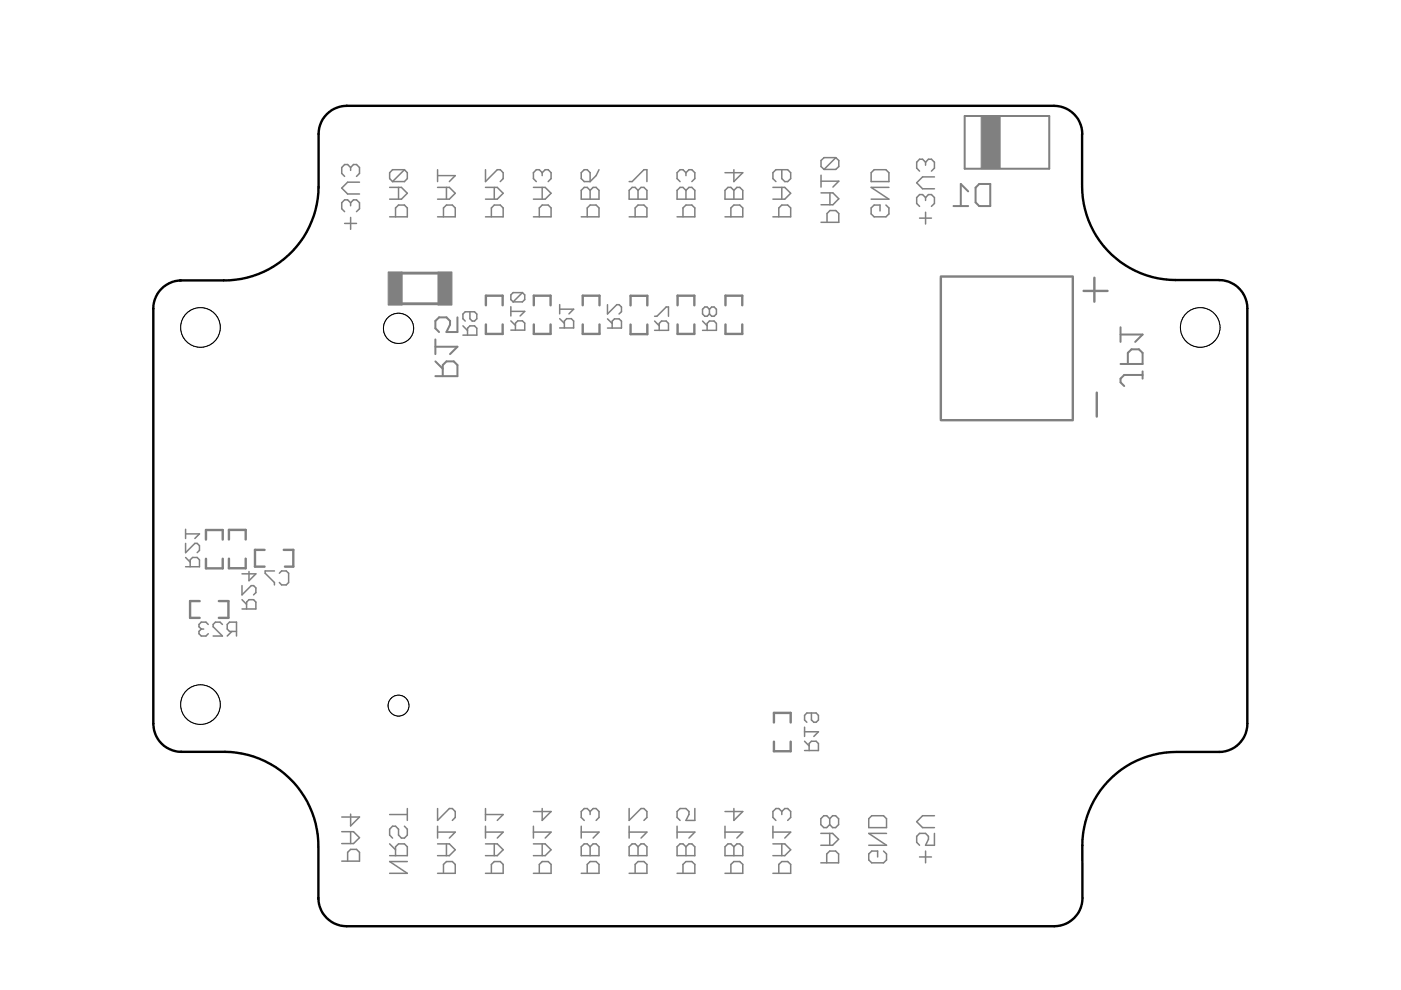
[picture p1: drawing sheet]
<svg xmlns="http://www.w3.org/2000/svg" width="297mm" height="210mm" viewBox="0 0 297 210" stroke-linecap="round" stroke-linejoin="round" font-family="sans-serif">
<g fill="none" stroke="#808080" stroke-width=".32">
<path d="M74.3 35.5v.6M74.3 35.5l.7-.6h.6l.6 .6v1.3l-.6 .6M74.3 35.5l-.6-.6h-.6l-.6 .6v1.3l.6 .6M76.2 38.6h-2.5l-1.2 1.3 1.2 1.2h2.5M82.6 39.7h2.5l1.3 1.3-1.3 1.2h-2.5M84.5 39.7v2.5M85.7 36l.7 .6v1.3l-.7 .6h-2.5M85.7 36h-2.5l-.6 .6v1.3l.6 .6M85.7 36l-2.5 2.5M92.8 36v2.5M92.8 39.7h2.5l1.2 1.3-1.2 1.2h-2.5M92.8 37.2h3.7l-1.2 1.3"/>
<path d="M94.7 39.7v2.5M102.9 36v2.5l2.5-2.5h.7l.6 .6v1.3l-.6 .6M102.9 39.7h2.5l1.3 1.3-1.3 1.2h-2.5M104.8 39.7v2.5M113.1 39.7h2.5l1.2 1.3-1.2 1.2h-2.5M115 36.6l.6-.6h.6l.6 .6v1.3l-.6 .6M115 36.6v.6M115 39.7v2.5M115 36.6l-.7-.6h-.6l-.6 .6v1.3l.6 .6M123.2 36.6l.7-.6h.6l.6 .6v1.9h-1.2l-.7-.6zM127 36l-.6 1.2-1.3 1.3M133.4 38.5h.6l2.5-2.5h.7v2.5"/>
<path d="M145.4 36.6l.7-.6h.6l.6 .6v1.3l-.6 .6M145.4 36.6l-.6-.6h-.6l-.6 .6v1.3l.6 .6M145.4 36.6v.6M155.6 36v2.5l1.9-1.9h-3.8M163.9 39.7h2.5l1.2 1.3-1.2 1.2h-2.5M165.8 36v1.9l.6 .6h.6l.6-.6v-1.3l-.6-.6h-2.5l-.6 .6v1.3l.6 .6M165.8 39.7v2.5M174.1 38.4h3.7l-1.2 1.3M174.1 37.1v2.6M177.2 33.4l.6 .6v1.3l-.6 .6h-2.5M177.2 33.4h-2.5l-.6 .6v1.3l.6 .6M177.2 33.4l-2.5 2.5"/>
<path d="M184.7 36.6l.6-.6h2.5l.7 .6v1.9h-3.8zM188.5 39.7h-3.8l3.8 2.5h-3.8M196.2 34.4v.6M196.2 34.4l.6-.6h.7l.6 .6v1.2l-.6 .7M196.2 34.4l-.6-.6h-.6l-.6 .6v1.2l.6 .7M198.1 37.5h-2.5l-1.2 1.3 1.2 1.2h2.5M73.1 47.4h2.5M74.3 43v.6M74.3 46.1v2.5M74.3 43l.7-.6h.6l.6 .6v1.3l-.6 .6M74.3 43l-.6-.6h-.6l-.6 .6v1.3l.6 .6M82.6 46h3.8v-1.9l-.7-.6h-1.2l-.6 .6v1.9"/>
<path d="M92.8 46h3.7v-1.9l-.6-.6h-1.2l-.7 .6v1.9M102.9 46h3.8v-1.9l-.6-.6h-1.3l-.6 .6v1.9M113.1 46h3.7v-1.9l-.6-.6h-1.2l-.7 .6v1.9M123.2 46h3.8v-1.9l-.6-.6h-1.3l-.6 .6v1.9M123.2 40.4l.7-.7h.6l.6 .7 .7-.7h.6l.6 .7v1.8h-3.8zM125.1 40.4v1.8M133.4 40.4l.6-.7h.7l.6 .7 .6-.7h.6l.7 .7v1.8h-3.8zM133.4 46h3.8v-1.9l-.7-.6h-1.2l-.6 .6v1.9M135.3 40.4v1.8M143.6 40.4l.6-.7h.6l.6 .7 .7-.7h.6l.6 .7v1.8h-3.7zM143.6 46h3.7v-1.9l-.6-.6h-1.3l-.6 .6v1.9M145.4 40.4v1.8"/>
<path d="M153.7 40.4l.6-.7h.7l.6 .7 .6-.7h.6l.7 .7v1.8h-3.8zM153.7 46h3.8v-1.9l-.7-.6h-1.2l-.6 .6v1.9M155.6 40.4v1.8M163.9 46h3.7v-1.9l-.6-.6h-1.2l-.7 .6v1.9M174.1 47.1h3.7v-1.8l-.6-.7h-1.2l-.7 .7v1.8M174.1 40.9h2.5l1.2 1.2-1.2 1.3h-2.5M176 40.9v2.5M187.8 43.5l.7 .6v1.3l-.7 .6h-2.5l-.6-.6v-1.3l.6-.6h1.3v1.2M195 46.2h2.5M196.2 41.9v.6M196.2 45v2.5M196.2 41.9l.6-.6h.7l.6 .6v1.2l-.6 .7"/>
<path d="M196.2 41.9l-.6-.6h-.6l-.6 .6v1.2l.6 .7M98.1 71.1h3v-1.5l-.5-.5h-1l-.5 .5v1.5M98.1 69.1l1 1M99.6 66.1v1.5l.5 .5h.5l.5-.5v-1l-.5-.5h-2l-.5 .5v1l.5 .5M108.3 70h3v-1.5l-.5-.5h-1l-.5 .5v1.5M108.3 68l1 1M108.3 66h3l-1 1M108.3 65v2M110.8 62l.5 .5v1l-.5 .5h-2M110.8 62h-2l-.5 .5v1l.5 .5M110.8 62l-2 2M118.7 69.5h2.9v-1.4l-.5-.5h-1l-.4 .5v1.4"/>
<path d="M118.7 67.6l1 1M118.7 65.6h2.9l-1 .9M118.7 64.6v1.9M128.8 69.6h3v-1.5l-.5-.5h-1l-.5 .5v1.5M128.8 64.6v2l2-2h.5l.5 .5v1l-.5 .5M128.8 67.6l1 1M138.8 70h2.9v-1.4l-.5-.5h-.9l-.5 .5v1.4M138.8 67.1h.5l1.9-2h.5v2M138.8 68.1l1 1M148.9 70h3v-1.4l-.5-.5h-1l-.5 .5v1.4M148.9 68.1l1 1M150.4 65.6l-.5-.5h-.5l-.5 .5v1l.5 .5h.5l.5-.5"/>
<path d="M150.4 65.6l.5-.5h.5l.5 .5v1l-.5 .5h-.5l-.5-.5M150.4 65.6v1M39.3 115.2v2l2-2h.5l.5 .5v1l-.5 .5M39.3 118.2l1 1M39.3 112.2v2M39.3 113.2h3l-1 1M39.3 120.2h3v-1.5l-.5-.5h-1l-.5 .5v1.5M42.7 133.4l-.5 .5v.5l.5 .5h1l.5-.5M42.7 133.4h.5M44.2 132.4l-.5-.5h-1l-.5 .5v.5l.5 .5M47.2 132.4l-.5-.5h-1l-.5 .5v.5l2 2h-2M49.2 133.9l-1 1"/>
<path d="M50.1 133.9h-1.4l-.5-.5v-1l.5-.5h1.4v3M51.3 129.1h3v-1.4l-.5-.6h-1l-.5 .6v1.4M51.3 124.2v1.9l2-1.9h.5l.5 .5v.9l-.5 .5M51.3 127.1l1 1M52.8 121.2v1.9l1.5-1.4h-3M58.2 121.1h-2v.4l2 2v.5M59.2 121.5l.5-.4h1l.5 .4v2l-.5 .5h-1l-.5-.5M170.6 159.1h2.9v-1.5l-.5-.4h-1l-.4 .4v1.5M170.6 157.2l1 1M170.6 155.2h2.9l-.9 .9M170.6 154.2v1.9M172 151.2v1.5l.6 .4h.4l.5-.4v-1l-.5-.5h-1.9l-.5 .5v1l.5 .4"/>
<path d="M72.5 176.3h2.5l1.2 1.3-1.2 1.3h-2.5M74.3 172.6v2.5l1.9-1.9h-3.7M74.3 176.3v2.6M82.6 172.7h3.8M82.6 178.9l1.3 1.3M85.7 175.2l.7 .6v1.3l-.7 .6h-.6l-.6-.6v-1.3l-.6-.6h-.7l-.6 .6v1.3l.6 .6M86.4 171.4v2.5M92.8 171.4v2.5l2.5-2.5h.6l.6 .7v1.2l-.6 .6M92.8 178.9h2.5l1.2 1.3-1.2 1.2h-2.5M92.8 176.4h3.7l-1.2 1.3M92.8 175.2v2.5M94.7 178.9v2.5"/>
<path d="M102.9 178.9h2.5l1.3 1.3-1.3 1.2h-2.5M102.9 176.4h3.8l-1.3 1.3M102.9 171.4v2.5M102.9 175.2v2.5M102.9 172.7h3.8l-1.3 1.2M104.8 178.9v2.5M113.1 178.9h2.5l1.2 1.3-1.2 1.2h-2.5M113.1 176.4h3.7l-1.2 1.3M113.1 175.2v2.5M115 171.4v2.5l1.8-1.8h-3.7M115 178.9v2.5M123.2 179.5l.7-.6h.6l.6 .6 .7-.6h.6l.6 .6v1.9h-3.8z"/>
<path d="M123.2 176.4h3.8l-1.2 1.3M123.2 175.2v2.5M125.1 172.1l-.6-.7h-.6l-.7 .7v1.2l.7 .6M125.1 172.1l.7-.7h.6l.6 .7v1.2l-.6 .6M125.1 172.1v.6M125.1 179.5v1.9M133.4 179.5l.6-.6h.7l.6 .6 .6-.6h.6l.7 .6v1.9h-3.8zM133.4 176.4h3.8l-1.3 1.3M133.4 171.4v2.5l2.5-2.5h.6l.7 .7v1.2l-.7 .6M133.4 175.2v2.5M135.3 179.5v1.9M143.6 179.5l.6-.6h.6l.6 .6 .7-.6h.6l.6 .6v1.9h-3.7z"/>
<path d="M143.6 176.4h3.7l-1.2 1.3M143.6 175.2v2.5M145.4 179.5v1.9M147.3 171.4v2.5h-1.9l.7-1.2v-.6l-.7-.7h-1.2l-.6 .7v1.2l.6 .6M153.7 179.5l.6-.6h.7l.6 .6 .6-.6h.6l.7 .6v1.9h-3.8zM153.7 176.4h3.8l-1.3 1.3M153.7 175.2v2.5M155.6 171.4v2.5l1.9-1.8h-3.8M155.6 179.5v1.9M163.9 178.9h2.5l1.2 1.3-1.2 1.2h-2.5M163.9 176.4h3.7l-1.2 1.3M163.9 175.2v2.5"/>
<path d="M165.8 172.1l-.7-.7h-.6l-.6 .7v1.2l.6 .6M165.8 172.1l.6-.7h.6l.6 .7v1.2l-.6 .6M165.8 172.1v.6M165.8 178.9v2.5M174 176.7h2.5l1.3 1.2-1.3 1.3h-2.5M175.9 173.6l.6-.6h.7l.6 .6v1.2l-.6 .7h-.7l-.6-.7M175.9 173.6v1.2M175.9 176.7v2.5M175.9 173.6l-.6-.6h-.6l-.7 .6v1.2l.7 .7h.6l.6-.7M184.8 173h2.5l.7 .6v1.9h-3.8v-1.9zM188 176.7h-3.8l3.8 2.5h-3.8M198.1 176.7v2.5h-1.9l.6-1.3v-.6l-.6-.6h-1.2l-.6 .6v1.3l.6 .6"/>
<path d="M198.1 173h-2.5l-1.2 1.2 1.2 1.3h2.5M72.5 182.6h3.7v-1.9l-.6-.6h-1.3l-.6 .6v1.9M82.6 181.4h3.8v-1.9l-.7-.6h-1.2l-.6 .6v1.9M86.4 182.7h-3.8l3.8 2.5h-3.8M92.8 185.2h3.7v-1.9l-.6-.6h-1.2l-.7 .6v1.9M102.9 185.2h3.8v-1.9l-.6-.6h-1.3l-.6 .6v1.9M113.1 185.2h3.7v-1.9l-.6-.6h-1.2l-.7 .6v1.9M123.2 185.2h3.8v-1.9l-.6-.6h-1.3l-.6 .6v1.9M133.4 185.2h3.8v-1.9l-.7-.6h-1.2l-.6 .6v1.9M143.6 185.2h3.7v-1.9l-.6-.6h-1.3l-.6 .6v1.9M153.7 185.2h3.8v-1.9l-.7-.6h-1.2l-.6 .6v1.9M163.9 185.2h3.7v-1.9l-.6-.6h-1.2l-.7 .6v1.9"/>
<path d="M174 182.9h3.8v-1.8l-.6-.7h-1.3l-.6 .7v1.8M187.3 180.4l.7 .7v1.2l-.7 .6h-2.5l-.6-.6v-1.2l.6-.7h1.3v1.3M195 181.7h2.5M196.2 180.4v2.5"/>
</g>
<g fill="none" stroke="#808080" stroke-width=".42">
<path d="M204.5 24.6h18v11.2h-18zM207.6 39h2.4v4.7h-2.4l-.8-.8v-3.1zM202.2 43.7h3.1M205.3 40.6l-1.6-1.6v4.7M92.3 79.8h4.7v-2.4l-.8-.8h-1.5l-.8 .8v2.4M92.3 76.6l1.6 1.6M92.3 73.5h4.7l-1.6 1.6M92.3 72v3.1M97 67.3v3.1h-2.3l.7-1.6v-.7l-.7-.8h-1.6l-.8 .8v1.5l.8 .8M237.6 69.4v3.1M237.6 77.2h4.7v-2.4l-.8-.7h-1.6l-.8 .7v2.4M237.6 70.9h4.7l-1.6 1.6"/>
<path d="M242.3 79.5h-3.9l-.8 .8v.8l.8 .8M242.3 78.7v1.6"/>
</g>
<path d="M85.2 57.9h7.7M85.2 64.4h7.7" fill="none" stroke="#808080" stroke-width=".61"/>
<g fill="#808080" stroke="#808080" stroke-width=".21">
<path d="M82.3 57.7h3v7h-3z"/>
<path d="M92.9 57.7h2.9v7h-2.9z"/>
<path d="M208 24.6h4v11.2h-4z"/>
</g>
<g fill="none" stroke="#808080" stroke-width=".51">
<path d="M199.5 58.6h28M199.5 58.9v30M227.5 58.9v30M232 58.9v5.1M103 64.7v-2h3.6v2M103 68.8v2h3.6v-2M113.2 64.7v-2h3.5v2M113.2 68.8v2h3.5v-2M123.5 64.7v-2h3.6v2M123.5 68.8v2h3.6v-2M133.7 64.7v-2h3.5v2M133.7 68.8v2h3.5v-2"/>
<path d="M143.7 64.7v-2h3.5v2M143.7 68.8v2h3.5v-2M153.8 64.7v-2h3.6v2M153.8 68.8v2h3.6v-2M229.7 61.7h5.1M199.5 89.1h28M232.5 83.2v5.1M43.7 114.4v-2h3.5v2M43.7 118.5v2h3.5v-2M48.5 118.4v2.1h3.6v-2.1M48.5 114.4v-2h3.6v2M56.1 116.6h-2v3.5h2"/>
<path d="M60.2 116.6h2v3.5h-1.8M42.3 127.4h-2v3.6h2M46.4 127.4h2v3.6h-2M164.1 153.2v-2h3.5v2M164.1 157.2v2.1h3.5v-2.1"/>
</g>
<circle cx="254.5" cy="69.4" r="4.2" fill="none" stroke="#000" stroke-width=".21"/>
<circle cx="254.5" cy="69.4" r="4.2" fill="#fff" stroke="#000" stroke-width=".21"/>
<circle cx="42.5" cy="69.4" r="4.2" fill="none" stroke="#000" stroke-width=".21"/>
<circle cx="42.5" cy="69.4" r="4.2" fill="#fff" stroke="#000" stroke-width=".21"/>
<circle cx="42.5" cy="149.4" r="4.2" fill="none" stroke="#000" stroke-width=".21"/>
<circle cx="42.5" cy="149.4" r="4.2" fill="#fff" stroke="#000" stroke-width=".21"/>
<circle cx="84.5" cy="69.6" r="3.2" fill="none" stroke="#000" stroke-width=".21"/>
<circle cx="84.5" cy="69.6" r="3.2" fill="#fff" stroke="#000" stroke-width=".21"/>
<circle cx="84.5" cy="149.6" r="2.2" fill="none" stroke="#000" stroke-width=".21"/>
<circle cx="84.5" cy="149.6" r="2.2" fill="#fff" stroke="#000" stroke-width=".21"/>
<g fill="none" stroke="#000" stroke-width=".51">
<path d="M67.5 39.6a20 20 0 0 1-20.1 19.9M73.5 22.4h150a6 6 0 0 1 6 6M73.5 22.4a6 6 0 0 0-6 6v11.3M229.4 39.4a19.9 19.9 0 0 0 19.8 20h9.3M229.4 28.4v10.9M38.1 59.5h9.3M38.5 59.5a6 6 0 0 0-6 6M258.5 59.4a6 6 0 0 1 6 6v88M32.5 65.4v88M32.5 153.4a6 6 0 0 0 6 6M38.4 159.4h9.3a20 20 0 0 1 19.8 20.2M249.5 159.4a19.9 19.9 0 0 0-20 19.8v11.1"/>
<path d="M264.5 153.4a6 6 0 0 1-6 6h-8.9M67.5 179.7v10.9M67.5 190.4a6 6 0 0 0 6 6h150a6 6 0 0 0 6-6"/>
</g>
</svg>
